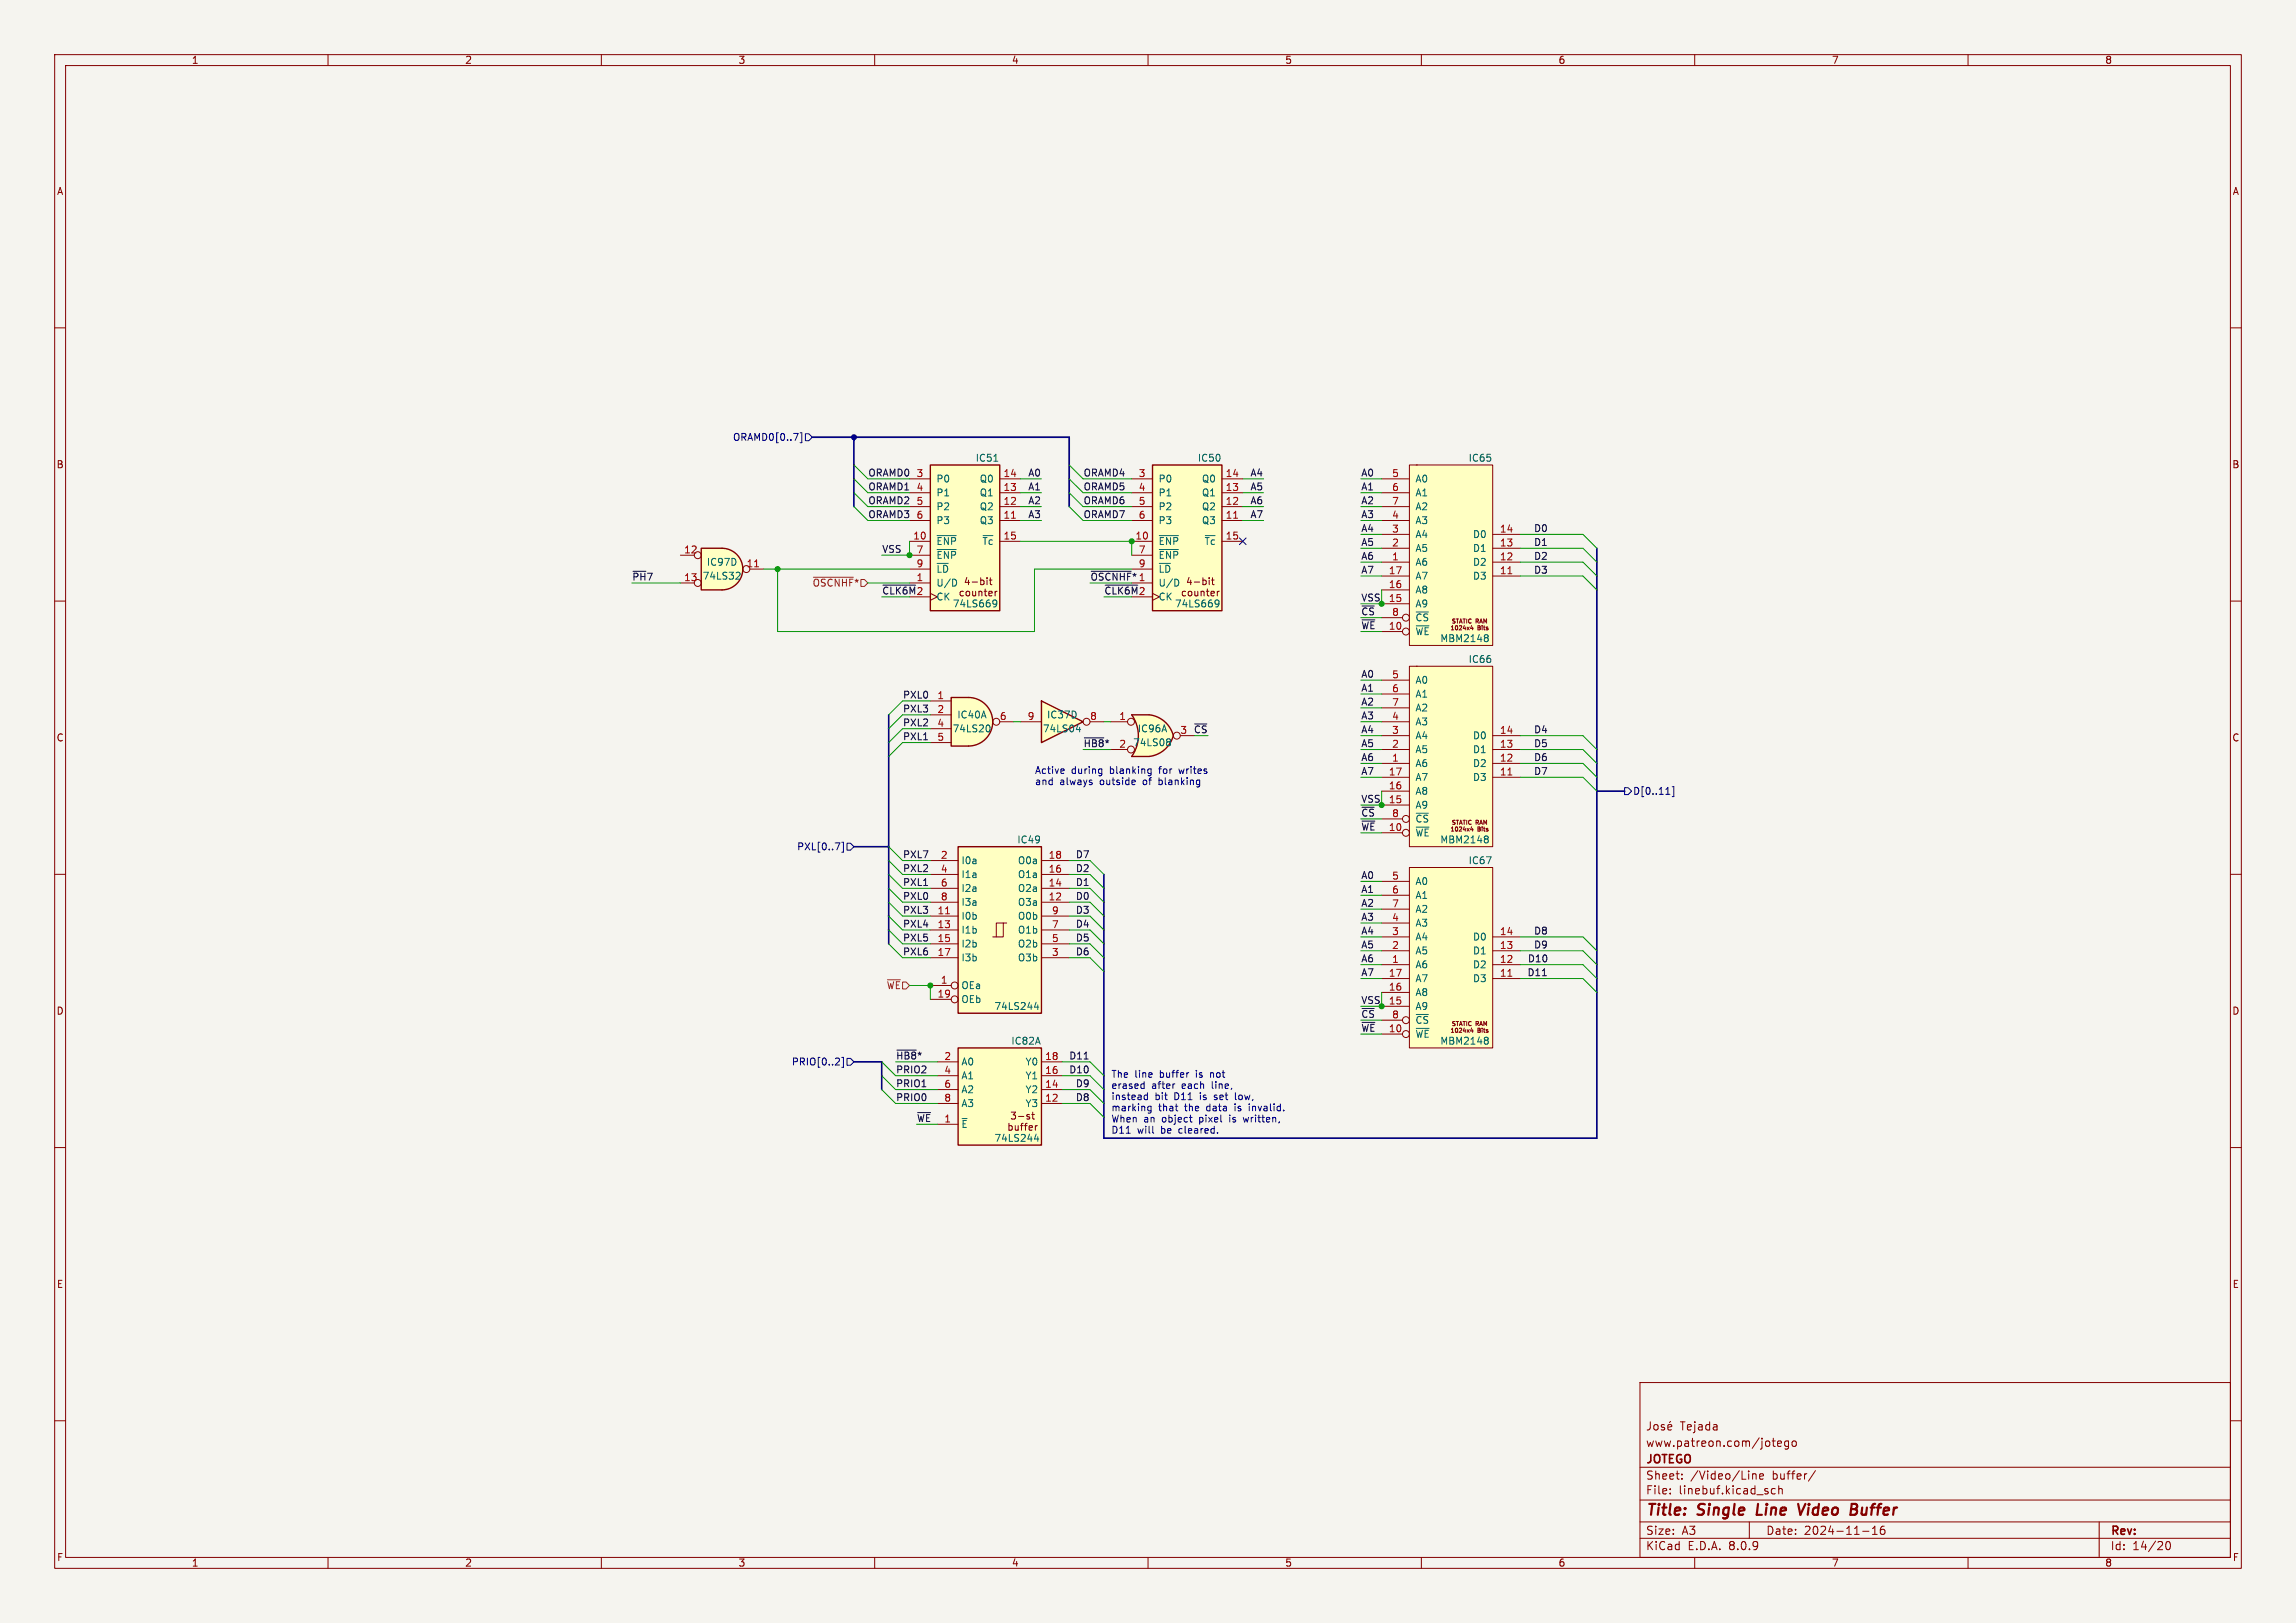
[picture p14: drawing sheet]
<svg xmlns="http://www.w3.org/2000/svg" width="420mm" height="297mm" viewBox="0 0 420 297" stroke-linecap="round" stroke-linejoin="round" font-family="sans-serif">
<defs><g id="words">
<g font-size="2.8" fill="#840000">
<text x="301" y="277.9">Title:</text>
<text x="310.6" y="277.9">Single</text>
<text x="322.2" y="277.9">Line</text>
<text x="330.6" y="277.9">Video</text>
<text x="341" y="277.9">Buffer</text>
</g>
<g font-size="2.1" fill="#840000">
<text x="307.3" y="262">Tejada</text>
<text x="301" y="268.2">JOTEGO</text>
<text x="301" y="265">www.patreon.com/jotego</text>
<text x="301" y="273.7">File:</text>
<text x="301" y="271">Sheet:</text>
<text x="307.1" y="273.7">linebuf.kicad_sch</text>
<text x="309.2" y="271">/Video/Line</text>
<text x="324.2" y="271">buffer/</text>
<text x="301" y="281.1">Size:</text>
<text x="307.6" y="281.1">A3</text>
<text x="323" y="281.1">Date:</text>
<text x="330" y="281.1">2024-11-16</text>
<text x="386" y="281.3">Rev:</text>
<text x="301" y="283.9">KiCad</text>
<text x="308.7" y="283.9">E.D.A.</text>
<text x="316.3" y="283.9">8.0.9</text>
<text x="386" y="283.9">Id:</text>
<text x="390.1" y="283.9">14/20</text>
</g>
<g font-size="1.8" fill="#840000">
<text x="35" y="11.9">1</text>
<text x="85" y="11.9">2</text>
<text x="135" y="11.9">3</text>
<text x="185" y="11.9">4</text>
<text x="235" y="11.9">5</text>
<text x="285" y="11.9">6</text>
<text x="335" y="11.9">7</text>
<text x="385" y="11.9">8</text>
<text x="10.3" y="35.9">A</text>
<text x="408.3" y="35.9">A</text>
<text x="10.3" y="85.9">B</text>
<text x="408.2" y="85.9">B</text>
<text x="10.3" y="135.9">C</text>
<text x="408.2" y="135.9">C</text>
<text x="10.3" y="185.9">D</text>
<text x="408.2" y="185.9">D</text>
<text x="10.3" y="235.9">E</text>
<text x="408.3" y="235.9">E</text>
<text x="10.3" y="285.9">F</text>
<text x="35" y="286.9">1</text>
<text x="85" y="286.9">2</text>
<text x="135" y="286.9">3</text>
<text x="185" y="286.9">4</text>
<text x="235" y="286.9">5</text>
<text x="285" y="286.9">6</text>
<text x="335" y="286.9">7</text>
<text x="385" y="286.9">8</text>
<text x="408.3" y="285.9">F</text>
</g>
<g font-size="1.8" fill="#000084">
<text x="134" y="80.9">ORAMD0[0..7]</text>
<text x="298.6" y="145.6">D[0..11]</text>
<text x="145.7" y="155.8">PXL[0..7]</text>
<text x="144.7" y="195.2">PRIO[0..2]</text>
</g>
<g font-size="1.8" fill="#0f0f0f">
<text x="158.7" y="89.8">ORAMD1</text>
<text x="158.7" y="87.3">ORAMD0</text>
<text x="188" y="87.3">A0</text>
<text x="188" y="89.8">A1</text>
<text x="198.1" y="87.3">ORAMD4</text>
<text x="198.1" y="89.8">ORAMD5</text>
<text x="228.6" y="87.3">A4</text>
<text x="228.6" y="89.8">A5</text>
<text x="248.9" y="87.3">A0</text>
<text x="248.9" y="89.8">A1</text>
<text x="158.7" y="94.9">ORAMD3</text>
<text x="158.7" y="92.4">ORAMD2</text>
<text x="188" y="94.9">A3</text>
<text x="188" y="92.4">A2</text>
<text x="198.1" y="94.9">ORAMD7</text>
<text x="198.1" y="92.4">ORAMD6</text>
<text x="228.6" y="94.9">A7</text>
<text x="228.6" y="92.4">A6</text>
<text x="248.9" y="92.4">A2</text>
<text x="248.9" y="94.9">A3</text>
<text x="161.3" y="101.3">VSS</text>
<text x="248.9" y="100">A5</text>
<text x="248.9" y="97.4">A4</text>
<text x="280.5" y="97.4">D0</text>
<text x="280.5" y="100">D1</text>
<text x="115.6" y="106.3">~{PH}7</text>
<text x="199.4" y="106.3">~{OSCNHF}*</text>
<text x="248.9" y="102.5">A6</text>
<text x="248.9" y="105.1">A7</text>
<text x="280.5" y="105.1">D3</text>
<text x="280.5" y="102.5">D2</text>
<text x="161.3" y="108.9">~{CLK6M}</text>
<text x="167.6" y="109">2</text>
<text x="201.9" y="108.9">~{CLK6M}</text>
<text x="208.2" y="109">2</text>
<text x="248.9" y="110.1">VSS</text>
<text x="248.9" y="112.7">~{CS} 8</text>
<text x="248.9" y="115.2">~{WE}10</text>
<text x="248.9" y="124.1">A0</text>
<text x="165.1" y="127.9">PXL0</text>
<text x="165.1" y="130.5">PXL3</text>
<text x="248.9" y="129.2">A2</text>
<text x="248.9" y="131.7">A3</text>
<text x="248.9" y="126.7">A1</text>
<text x="165.1" y="135.5">PXL1</text>
<text x="165.1" y="133">PXL2</text>
<text x="198.1" y="136.8">~{HB8}*2</text>
<text x="248.9" y="136.8">A5</text>
<text x="248.9" y="134.3">A4</text>
<text x="280.5" y="134.3">D4</text>
<text x="280.5" y="136.8">D5</text>
<text x="248.9" y="141.9">A7</text>
<text x="248.9" y="139.4">A6</text>
<text x="280.5" y="139.4">D6</text>
<text x="280.5" y="141.9">D7</text>
<text x="248.9" y="147">VSS</text>
<text x="248.9" y="149.5">~{CS} 8</text>
<text x="248.9" y="152.1">~{WE}10</text>
<text x="165.1" y="159.7">PXL2</text>
<text x="165.1" y="157.1">PXL7</text>
<text x="196.7" y="159.7">D2</text>
<text x="196.7" y="157.1">D7</text>
<text x="248.9" y="160.9">A0</text>
<text x="165.1" y="164.8">PXL0</text>
<text x="165.1" y="167.3">PXL3</text>
<text x="165.1" y="162.2">PXL1</text>
<text x="196.7" y="162.2">D1</text>
<text x="196.7" y="164.8">D0</text>
<text x="196.7" y="167.3">D3</text>
<text x="248.9" y="166">A2</text>
<text x="248.9" y="163.5">A1</text>
<text x="165.1" y="172.4">PXL5</text>
<text x="165.1" y="169.8">PXL4</text>
<text x="196.7" y="172.4">D5</text>
<text x="196.7" y="169.8">D4</text>
<text x="248.9" y="171.1">A4</text>
<text x="248.9" y="173.6">A5</text>
<text x="248.9" y="168.6">A3</text>
<text x="280.5" y="173.6">D9</text>
<text x="280.5" y="171.1">D8</text>
<text x="165.1" y="174.9">PXL6</text>
<text x="196.7" y="174.9">D6</text>
<text x="248.9" y="176.2">A6</text>
<text x="248.9" y="178.7">A7</text>
<text x="279.3" y="178.7">D11</text>
<text x="279.4" y="176.2">D10</text>
<text x="248.9" y="183.8">VSS</text>
<text x="248.9" y="186.3">~{CS} 8</text>
<text x="248.9" y="188.9">~{WE}10</text>
<text x="163.8" y="196.5">PRIO2</text>
<text x="163.8" y="194">~{HB8}*</text>
<text x="195.5" y="194">D11</text>
<text x="195.5" y="196.5">D10</text>
<text x="163.8" y="199">PRIO1</text>
<text x="163.8" y="201.6">PRIO0</text>
<text x="196.7" y="201.6">D8</text>
<text x="196.7" y="199">D9</text>
<text x="167.6" y="205.4">~{WE}1</text>
</g>
<g font-size="1.8" fill="#a90000">
<text x="167.6" y="87.4">3</text>
<text x="167.6" y="89.9">4</text>
<text x="183.5" y="89.9">13</text>
<text x="183.5" y="87.4">14</text>
<text x="208.2" y="87.4">3</text>
<text x="208.2" y="89.9">4</text>
<text x="224.1" y="89.9">13</text>
<text x="224.1" y="87.4">14</text>
<text x="254.6" y="87.4">5</text>
<text x="254.6" y="89.9">6</text>
<text x="167.6" y="92.5">5</text>
<text x="167.6" y="95">6</text>
<text x="183.5" y="95">11</text>
<text x="183.5" y="92.5">12</text>
<text x="208.2" y="92.5">5</text>
<text x="208.2" y="95">6</text>
<text x="224.1" y="95">11</text>
<text x="224.1" y="92.5">12</text>
<text x="254.6" y="95">4</text>
<text x="254.6" y="92.5">7</text>
<text x="125.1" y="101.3">12</text>
<text x="167" y="98.8">10</text>
<text x="167.6" y="101.3">7</text>
<text x="183.5" y="98.8">15</text>
<text x="207.6" y="98.8">10</text>
<text x="208.2" y="101.3">7</text>
<text x="224.1" y="98.8">15</text>
<text x="254.6" y="100.1">2</text>
<text x="254.6" y="97.5">3</text>
<text x="274.3" y="100.1">13</text>
<text x="274.3" y="97.5">14</text>
<text x="125.1" y="106.4">13</text>
<text x="136.5" y="103.9">11</text>
<text x="167.6" y="106.4">1</text>
<text x="167.6" y="103.9">9</text>
<text x="208.2" y="106.4">1</text>
<text x="208.2" y="103.9">9</text>
<text x="254" y="107.7">16</text>
<text x="254" y="105.2">17</text>
<text x="254.6" y="102.6">1</text>
<text x="274.3" y="105.2">11</text>
<text x="274.3" y="102.6">12</text>
<text x="254" y="110.2">15</text>
<text x="254.6" y="124.2">5</text>
<text x="171.4" y="128">1</text>
<text x="171.4" y="130.6">2</text>
<text x="182.8" y="131.8">6</text>
<text x="187.9" y="131.8">9</text>
<text x="199.3" y="131.8">8</text>
<text x="204.7" y="131.8">1</text>
<text x="254.6" y="131.8">4</text>
<text x="254.6" y="126.7">6</text>
<text x="254.6" y="129.3">7</text>
<text x="171.4" y="133.1">4</text>
<text x="171.4" y="135.6">5</text>
<text x="215.8" y="134.4">3</text>
<text x="254.6" y="136.9">2</text>
<text x="254.6" y="134.4">3</text>
<text x="274.3" y="136.9">13</text>
<text x="274.3" y="134.4">14</text>
<text x="254" y="142">17</text>
<text x="254.6" y="139.4">1</text>
<text x="274.3" y="142">11</text>
<text x="274.3" y="139.4">12</text>
<text x="254" y="147.1">15</text>
<text x="254" y="144.5">16</text>
<text x="172" y="157.2">2</text>
<text x="172" y="159.8">4</text>
<text x="191.7" y="159.8">16</text>
<text x="191.7" y="157.2">18</text>
<text x="254.6" y="161">5</text>
<text x="171.4" y="167.4">11</text>
<text x="172" y="162.3">6</text>
<text x="172" y="164.8">8</text>
<text x="191.7" y="164.8">12</text>
<text x="191.7" y="162.3">14</text>
<text x="192.3" y="167.4">9</text>
<text x="254.6" y="163.6">6</text>
<text x="254.6" y="166.1">7</text>
<text x="171.4" y="169.9">13</text>
<text x="171.4" y="172.5">15</text>
<text x="192.3" y="172.5">5</text>
<text x="192.3" y="169.9">7</text>
<text x="254.6" y="173.7">2</text>
<text x="254.6" y="171.2">3</text>
<text x="254.6" y="168.7">4</text>
<text x="274.3" y="173.7">13</text>
<text x="274.3" y="171.2">14</text>
<text x="171.4" y="175">17</text>
<text x="192.3" y="175">3</text>
<text x="254" y="178.8">17</text>
<text x="254.6" y="176.3">1</text>
<text x="274.3" y="178.8">11</text>
<text x="274.3" y="176.3">12</text>
<text x="171.4" y="182.6">19</text>
<text x="172" y="180.1">1</text>
<text x="254" y="183.9">15</text>
<text x="254" y="181.4">16</text>
<text x="172.6" y="194.1">2</text>
<text x="172.6" y="196.6">4</text>
<text x="191.1" y="196.6">16</text>
<text x="191.1" y="194.1">18</text>
<text x="172.6" y="199.1">6</text>
<text x="172.6" y="201.7">8</text>
<text x="191.1" y="201.7">12</text>
<text x="191.1" y="199.1">14</text>
</g>
<g font-size="1.8" fill="#006464">
<text x="171.2" y="88.5">P0</text>
<text x="178.4" y="84.7">IC51</text>
<text x="179.1" y="88.5">Q0</text>
<text x="211.8" y="88.5">P0</text>
<text x="219" y="84.7">IC50</text>
<text x="219.8" y="88.5">Q0</text>
<text x="258.8" y="88.5">A0</text>
<text x="268.5" y="84.7">IC65</text>
<text x="171.2" y="91">P1</text>
<text x="171.2" y="93.6">P2</text>
<text x="179.1" y="93.6">Q2</text>
<text x="179.1" y="91">Q1</text>
<text x="211.8" y="91">P1</text>
<text x="211.8" y="93.6">P2</text>
<text x="219.8" y="93.6">Q2</text>
<text x="219.8" y="91">Q1</text>
<text x="258.8" y="91">A1</text>
<text x="258.8" y="93.6">A2</text>
<text x="171.2" y="99.9">~{ENP}</text>
<text x="171.2" y="96.1">P3</text>
<text x="179.1" y="96.1">Q3</text>
<text x="179.6" y="99.9">~{Tc}</text>
<text x="211.8" y="99.9">~{ENP}</text>
<text x="211.8" y="96.1">P3</text>
<text x="219.8" y="96.1">Q3</text>
<text x="220.2" y="99.9">~{Tc}</text>
<text x="258.8" y="101.2">A5</text>
<text x="258.8" y="98.7">A4</text>
<text x="258.8" y="96.1">A3</text>
<text x="269.4" y="101.2">D1</text>
<text x="269.4" y="98.7">D0</text>
<text x="128.4" y="106.3">74LS32</text>
<text x="129.2" y="103.7">IC97D</text>
<text x="171.2" y="107.5">U/D</text>
<text x="171.2" y="102.5">~{ENP}</text>
<text x="171.2" y="105">~{LD}</text>
<text x="211.8" y="107.5">U/D</text>
<text x="211.8" y="102.5">~{ENP}</text>
<text x="211.8" y="105">~{LD}</text>
<text x="258.8" y="103.7">A6</text>
<text x="258.8" y="106.3">A7</text>
<text x="269.4" y="106.3">D3</text>
<text x="269.4" y="103.7">D2</text>
<text x="171.2" y="110.1">CK</text>
<text x="174.2" y="111.4">74LS669</text>
<text x="211.8" y="110.1">CK</text>
<text x="214.8" y="111.4">74LS669</text>
<text x="258.8" y="111.4">A9</text>
<text x="258.8" y="108.8">A8</text>
<text x="258.8" y="113.9">~{CS}</text>
<text x="258.8" y="116.4">~{WE}</text>
<text x="263.4" y="117.7">MBM2148</text>
<text x="258.8" y="125.3">A0</text>
<text x="268.5" y="121.5">IC66</text>
<text x="175" y="131.7">IC40A</text>
<text x="191.4" y="131.7">IC37D</text>
<text x="258.8" y="127.9">A1</text>
<text x="258.8" y="130.4">A2</text>
<text x="174.2" y="134.2">74LS20</text>
<text x="190.7" y="134.2">74LS04</text>
<text x="207.2" y="136.8">74LS08</text>
<text x="208" y="134.2">IC96A</text>
<text x="258.8" y="135.5">A4</text>
<text x="258.8" y="132.9">A3</text>
<text x="269.4" y="135.5">D0</text>
<text x="258.8" y="140.6">A6</text>
<text x="258.8" y="143.1">A7</text>
<text x="258.8" y="138">A5</text>
<text x="269.4" y="143.1">D3</text>
<text x="269.4" y="140.6">D2</text>
<text x="269.4" y="138">D1</text>
<text x="258.8" y="148.2">A9</text>
<text x="258.8" y="145.6">A8</text>
<text x="186" y="154.5">IC49</text>
<text x="258.8" y="153.3">~{WE}</text>
<text x="258.8" y="150.7">~{CS}</text>
<text x="263.4" y="154.5">MBM2148</text>
<text x="175.8" y="158.3">I0a</text>
<text x="175.8" y="160.9">I1a</text>
<text x="186.1" y="160.9">O1a</text>
<text x="186.1" y="158.3">O0a</text>
<text x="268.5" y="158.3">IC67</text>
<text x="175.8" y="163.4">I2a</text>
<text x="175.8" y="166">I3a</text>
<text x="186.1" y="166">O3a</text>
<text x="186.1" y="163.4">O2a</text>
<text x="258.8" y="162.2">A0</text>
<text x="258.8" y="164.7">A1</text>
<text x="258.8" y="167.2">A2</text>
<text x="175.8" y="168.5">I0b</text>
<text x="175.8" y="171">I1b</text>
<text x="175.8" y="173.6">I2b</text>
<text x="186.1" y="173.6">O2b</text>
<text x="186.1" y="171">O1b</text>
<text x="186.1" y="168.5">O0b</text>
<text x="258.8" y="172.3">A4</text>
<text x="258.8" y="169.8">A3</text>
<text x="269.4" y="172.3">D0</text>
<text x="175.8" y="176.1">I3b</text>
<text x="186.1" y="176.1">O3b</text>
<text x="258.8" y="177.4">A6</text>
<text x="258.8" y="179.9">A7</text>
<text x="258.8" y="174.9">A5</text>
<text x="269.4" y="179.9">D3</text>
<text x="269.4" y="177.4">D2</text>
<text x="269.4" y="174.9">D1</text>
<text x="175.8" y="181.2">OEa</text>
<text x="175.8" y="183.7">OEb</text>
<text x="181.8" y="185">74LS244</text>
<text x="258.8" y="185">A9</text>
<text x="258.8" y="182.5">A8</text>
<text x="184.9" y="191.4">IC82A</text>
<text x="258.8" y="190.1">~{WE}</text>
<text x="258.8" y="187.6">~{CS}</text>
<text x="263.4" y="191.4">MBM2148</text>
<text x="175.8" y="195.2">A0</text>
<text x="175.8" y="197.7">A1</text>
<text x="187.5" y="197.7">Y1</text>
<text x="187.5" y="195.2">Y0</text>
<text x="175.8" y="200.3">A2</text>
<text x="175.8" y="202.8">A3</text>
<text x="187.5" y="202.8">Y3</text>
<text x="187.5" y="200.3">Y2</text>
<text x="175.8" y="206.6">~{E}</text>
<text x="181.8" y="209.1">74LS244</text>
</g>
<g font-size="1.8" fill="#725600">
<text x="148.6" y="107.5">~{OSCNHF}*</text>
<text x="162.1" y="181.2">~{WE}</text>
</g>
<text font-size="1.8" fill="#009600" x="218.3" y="134.3">~{CS}</text>
<g font-size="1.8" fill="#0000c2">
<text x="189.2" y="141.8">Active</text>
<text x="189.2" y="143.9">and</text>
<text x="193.8" y="143.9">always</text>
<text x="196" y="141.8">during</text>
<text x="201.3" y="143.9">outside</text>
<text x="203.1" y="141.8">blanking</text>
<text x="209.4" y="143.9">of</text>
<text x="212.3" y="141.8">for</text>
<text x="212.4" y="143.9">blanking</text>
<text x="216.2" y="141.8">writes</text>
<text x="203.2" y="197.4">The</text>
<text x="207.6" y="197.4">line</text>
<text x="212.3" y="197.4">buffer</text>
<text x="219" y="197.4">is</text>
<text x="221.9" y="197.4">not</text>
<text x="203.2" y="199.5">erased</text>
<text x="203.2" y="201.5">instead</text>
<text x="203.2" y="203.6">marking</text>
<text x="210.7" y="199.5">after</text>
<text x="211.3" y="201.5">bit</text>
<text x="211.9" y="203.6">that</text>
<text x="214.9" y="201.5">D11</text>
<text x="216.3" y="199.5">each</text>
<text x="216.9" y="203.6">the</text>
<text x="219.8" y="201.5">is</text>
<text x="221" y="203.6">data</text>
<text x="222" y="199.5">line,</text>
<text x="222.6" y="201.5">set</text>
<text x="226.3" y="203.6">is</text>
<text x="226.6" y="201.5">low,</text>
<text x="229.1" y="203.6">invalid.</text>
<text x="203.2" y="205.6">When</text>
<text x="203.2" y="207.7">D11</text>
<text x="208.1" y="207.7">will</text>
<text x="209.2" y="205.6">an</text>
<text x="212.5" y="207.7">be</text>
<text x="212.7" y="205.6">object</text>
<text x="215.9" y="207.7">cleared.</text>
<text x="219.7" y="205.6">pixel</text>
<text x="225.4" y="205.6">is</text>
<text x="228.2" y="205.6">written,</text>
</g>
</g></defs>
<path d="M0 0h420v297h-420z" fill="#f5f4ef" stroke="#f5f4ef" stroke-width=".18"/>
<g fill="none" stroke="#840000" stroke-width=".18">
<path d="M10 10h400v277h-400zM12 12h396v273h-396zM60 10v2M110 10v2M160 10v2M210 10v2M260 10v2M310 10v2M360 10v2M10 60h2M408 60h2M10 110h2"/>
<path d="M408 110h2M10 160h2M408 160h2M10 210h2M408 210h2M300 253h108v32h-108zM10 260h2M300 278.5h108M300 274.5h108M300 268.5h108M301.9 260.2v1.1a.48 .48 0 0 1-.6 .4M302.7 260.8l.3-.1 .3 .3v.4l-.3 .3-.3-.1-.2-.2v-.4z"/>
<path d="M304.4 260.8l-.3-.1-.2 .2v.2l.5 .2v.3h-.5M305.1 261.2l.7-.2-.1-.2-.4-.1-.2 .2 .1 .7h.5M305.5 273.2v.2M305.5 272.5v.1M305.6 260.1l-.2 .2M307.7 270.5v.2M307.7 269.8v.1M320 278.5v3M320.6 269.7v1M320.6 269.8l.2-.1 .4 .1v.9M321.9 270.2l.7-.2-.1-.2-.4-.1-.2 .2v.7h.6M324.2 263.7h.5"/>
<path d="M324.6 264.7h.1M324.7 272.5l-.4-.1-.3 .3v.4l.2 .2h.5M325.2 264.2l.7-.2-.1-.2-.4-.1-.2 .2v.7h.6M325.4 272.5l.2-.1 .3 .1 .1 .9M325.4 271.9v1.5M327.2 263.8l-.5-.1-.3 .3v.4l.2 .2h.6M327.2 263.7v1.2l-.3 .3-.4-.1M327.9 263.8l.2-.1 .4 .1 .1 .6-.2 .2-.3 .1-.2-.2zM332.1 269.1l-1.3 1.9M342.5 279.7l.4-.4v1.5M344.7 279.3a.59 .59 0 0 0-.8 .6v.6l.2 .2 .4 .1 .2-.2 .1-.5-.1-.2h-.5l-.3 .2M384 278.5v6.5"/>
<path d="M408 260h2M60 285v2M110 285v2M160 285v2M210 285v2M260 285v2M300 281.5h108M310 285v2M340.7 280.2h1.2M342.5 280.8h.9M360 285v2M396.3 282.2l.2-.1a.8 .8 0 0 1 .5 .7 .8 .8 0 0 1-.5 .8l-.2-.2-.1-.4z"/>
</g>
<path d="M321.6 275.2l-.3 2h1M328.9 275.2l.4 2 1-2M338.7 275.2h.7a.49 .49 0 0 1 .3 .5 .49 .49 0 0 1-.4 .5l.2 .1a.58 .58 0 0 1-.3 .9" fill="none" stroke="#840000" stroke-width=".4"/>
<path d="M257.8 158.8h15.2v33h-15.2z" fill="#ffffc2"/>
<g fill="none" stroke="#840000" stroke-width=".18">
<path d="M257.8 158.8h15.2v33h-15.2zM259.1 158.8h.1M252.7 176.5h5.1M252.7 179.1h5.1M252.7 174h5.1M252.7 171.5h5.1M252.7 168.9h5.1M252.7 161.3h5.1M252.7 163.8h5.1M252.7 166.4h5.1M273 176.5h5.1M273 179.1h5.1"/>
<path d="M273 174h5.1M273 171.5h5.1M252.7 189.2h3.8M252.7 184.2h5.1M252.7 181.6h5.1M252.7 186.7h3.8M265.5 188.9h.4M265.5 188.4l.2-.2v.7M266.2 187h-.4a.32 .32 0 0 0 .3 .4v.3h-.4M266.3 188.2h.1a.37 .37 0 0 1 .3 .4 .37 .37 0 0 1-.4 .3l-.1-.3zM266.4 186.9h.4M266.6 188.8l-.1 .1"/>
<path d="M266.6 186.9v.8M266.9 188.2h.3l.2 .2-.5 .5h.5M267 187.7l.2-.8 .3 .8M267 187.5h.4M267.6 186.9h.4M267.8 186.9v.8M267.8 188.1l-.1 .6h.4M268 188.4v.5M268.3 186.9v.8M268.4 188.4l.4 .5M268.8 188.4l-.4 .5M269.1 187a.34 .34 0 0 0-.5 .3 .34 .34 0 0 0 .5 .3"/>
<path d="M269.2 188.1l-.2 .6h.5M269.4 188.4v.5M270 187.3h.4v-.3l-.4-.1v.8M270.2 187.3l.2 .4M270.4 188.2l.4 .1-.2 .2 .2 .3-.2 .1h-.2zM270.4 188.5h.2M270.7 187.7l.2-.8 .3 .8M270.7 187.5h.4M271.1 188.2h.1M271.1 188.4v.5M271.4 188.4h.3M271.4 187.7v-.8l.3 .6 .2-.6v.8"/>
<path d="M271.5 188.2v.6l.2 .1M272.2 188.4l-.3 .1 .3 .2v.2h-.3"/>
<circle cx="257.2" cy="186.7" r=".63"/>
<circle cx="257.2" cy="189.2" r=".63"/>
</g>
<path d="M275.8 178.7h.8" fill="none" stroke="#a90000" stroke-width=".18"/>
<path d="M271.7 189.8h.3l.2 .3-.2 .3M271.7 190.4h.3M272 190.4l.2 .2v.2l-.1 .2-.4 .1" fill="none" stroke="#006464" stroke-width=".18"/>
<path d="M190.5 128.3l7.6 3.8-7.6 3.8z" fill="#ffffc2"/>
<path d="M190.5 128.3l7.6 3.8-7.6 3.8z" fill="none" stroke="#840000" stroke-width=".25"/>
<g fill="none" stroke="#840000" stroke-width=".18">
<path d="M186.7 132.1h3.8M199.4 132.1h2.5"/>
<circle cx="198.8" cy="132.1" r=".63"/>
</g>
<path d="M196.9 133.5h.8M197.5 133.1v.8" fill="none" stroke="#006464" stroke-width=".18"/>
<path d="M177.2 127.6a4.4 4.4 0 0 1 4.4 4.5 4.4 4.4 0 0 1-4.4 4.4z" fill="#ffffc2" stroke="#ffffc2" stroke-width=".18"/>
<path d="M174 127.6h3.2v8.9h-3.2z" fill="#ffffc2"/>
<path d="M174 127.6h3.2a4.4 4.4 0 0 1 4.4 4.5 4.4 4.4 0 0 1-4.4 4.4h-3.2z" fill="none" stroke="#840000" stroke-width=".25"/>
<g fill="none" stroke="#840000" stroke-width=".18">
<path d="M170.2 128.3h3.8M170.2 130.8h3.8M170.2 133.4h3.8M170.2 135.9h3.8M182.9 132.1h2.5"/>
<circle cx="182.2" cy="132.1" r=".63"/>
</g>
<path d="M180.8 132.7a.79 .79 0 0 1 0 1.2" fill="none" stroke="#006464" stroke-width=".18"/>
<path d="M209.6 133.3l5 1.3a5.2 5.2 0 0 1-4.4 3.8z" fill="#ffffc2" stroke="#ffffc2" stroke-width=".18"/>
<path d="M207 138.4h3.2M207 130.8h3.2" fill="none" stroke="#ffffc2" stroke-width=".18"/>
<path d="M207 130.8h3.2v7.6h-3.2a6.7 6.7 0 0 0 0-7.6z" fill="#ffffc2"/>
<path d="M210.2 130.8a5.1 5.1 0 0 1 4.4 3.8l-4.9 1.3z" fill="#ffffc2" stroke="#ffffc2" stroke-width=".18"/>
<path d="M210.2 130.8h-3.2a6.6 6.6 0 0 1 0 7.6h3.2M210.2 130.8a5.1 5.1 0 0 1 4.4 3.8 5.2 5.2 0 0 1-4.4 3.8" fill="none" stroke="#840000" stroke-width=".25"/>
<g fill="none" stroke="#840000" stroke-width=".18">
<path d="M203.2 132.1h3M203.2 137.2h3M215.9 134.6h2.5"/>
<circle cx="206.9" cy="132.1" r=".63"/>
<circle cx="206.9" cy="137.2" r=".63"/>
<circle cx="215.3" cy="134.6" r=".63"/>
</g>
<path d="M213.6 135.2h.3l.2 .2-.2 .3M213.6 135.7h.3M213.9 135.7l.2 .3v.2l-.1 .2-.4 .1" fill="none" stroke="#006464" stroke-width=".18"/>
<path d="M210.8 85.1h12.7v26.7h-12.7z" fill="#ffffc2"/>
<path d="M210.8 85.1h12.7v26.7h-12.7z" fill="none" stroke="#840000" stroke-width=".25"/>
<g fill="none" stroke="#840000" stroke-width=".18">
<path d="M207 99.1h3.8M207 95.3h3.8M207 92.7h3.8M207 90.2h3.8M207 87.6h3.8M223.5 99.1h3.8M223.5 95.3h3.8M223.5 92.7h3.8M223.5 90.2h3.8M223.5 87.6h3.8M207 106.7h3.8M207 109.2h3.8"/>
<path d="M207 101.6h3.8M207 104.1h3.8M210.8 108.6l1.3 .6-1.3 .7M216.9 108.3l-.4-.1-.2 .2 .1 .6h.5M217.4 108.3l.2-.1 .4 .1v.5l-.1 .2h-.3l-.2-.1zM217.5 105.7l-.3 .9h.8M217.8 106.2v.8M218.5 106.5h.9M218.6 108.2v.8h.3l.2-.1M219.1 108.2v.8M219.7 108.3l.2-.1 .3 .1 .1 .7M219.7 108.2v.8"/>
<path d="M220 105.7v1.3M220 106.2h.4l.2 .2-.1 .5h-.5M220.7 108.2h.5M220.9 107.8v1.1l.3 .1M221.2 105.7v.1M221.2 106.2v.8M221.5 108.6l.6-.1v-.2l-.4-.1-.2 .2 .1 .6h.5M221.6 106.2h.5M221.8 105.7v1.1l.3 .2M222.7 108.2v.8M223 108.2l-.3 .2"/>
</g>
<path d="M212.1 98h3.5M220.5 98h1.8M212.1 100.6h3.5M215.4 106.1l.2 .4-.2 .7M222.4 109.9l.3-.1 .3 .2a.84 .84 0 0 1-.4 1.1h-.2M223 110.3l-.3 .3-.3-.1" fill="none" stroke="#006464" stroke-width=".18"/>
<path d="M225.7 94.8h.7" fill="none" stroke="#a90000" stroke-width=".18"/>
<path d="M175.3 191.8h15.2v17.8h-15.2z" fill="#ffffc2"/>
<path d="M175.3 191.8h15.2v17.8h-15.2z" fill="none" stroke="#840000" stroke-width=".25"/>
<g fill="none" stroke="#840000" stroke-width=".18">
<path d="M171.4 199.4h3.9M171.4 196.9h3.9M171.4 194.3h3.9M190.5 199.4h3.8M190.5 196.9h3.8M190.5 194.3h3.8M171.4 205.7h3.9M171.4 201.9h3.9M184.6 205.6v1.2M184.6 206h.3l.3 .2-.2 .6h-.4M185 203.5h.8l-.5 .5 .4 .1v.6l-.2 .1-.5-.1M185.7 206l.1 .8h.3l.2-.1"/>
<path d="M186.3 206v.8M186.3 204.3h1M186.7 206h.5M187.2 205.6l-.3 .1v1.1M187.4 206h.5M187.9 205.6l-.3 .1v1.1M188.2 206.4l.7-.1-.1-.3h-.4l-.2 .2 .1 .6h.5M188.3 204l-.3-.1-.2 .2 .1 .2 .4 .1v.3h-.5M188.7 203.9h.5M188.9 203.5v1.1l.3 .2M189.4 206v.8M189.8 206l-.4 .2"/>
<path d="M190.5 201.9h3.8"/>
</g>
<path d="M176 204.7h.9M189.5 207.5l-.3 .9h.8M189.8 208v.9" fill="none" stroke="#006464" stroke-width=".18"/>
<path d="M257.8 85.1h15.2v33h-15.2z" fill="#ffffc2"/>
<g fill="none" stroke="#840000" stroke-width=".18">
<path d="M252.7 97.8h5.1M252.7 95.3h5.1M252.7 87.6h5.1M252.7 90.2h5.1M252.7 92.7h5.1M257.8 85.1h15.2v33h-15.2zM259.1 85.1h.1M273 97.8h5.1M252.7 102.9h5.1M252.7 115.6h3.8M252.7 105.4h5.1M252.7 100.3h5.1"/>
<path d="M252.7 110.5h5.1M252.7 108h5.1M252.7 113h3.8M265.5 115.3h.4M265.5 114.7l.2-.2v.8M266.2 113.3h-.4a.32 .32 0 0 0 .3 .4v.3h-.4M266.3 114.6v-.1a.33 .33 0 0 1 .4 .4 .33 .33 0 0 1-.4 .3zM266.4 113.3h.4M266.5 114.5l.1 .1M266.6 113.3v.7M266.9 114.6l.3-.1 .2 .2-.5 .6h.5M267 114l.2-.7 .3 .7"/>
<path d="M267 113.8h.4M267.6 113.3h.4M267.8 113.3v.7M267.8 114.5l-.1 .5h.4M268 114.8v.5M268.3 113.3v.7M268.4 114.8l.4 .5M268.8 114.8l-.4 .5M269.1 113.3a.34 .34 0 0 0-.5 .4 .34 .34 0 0 0 .5 .3M269.2 114.5l-.2 .5h.5M269.4 114.8v.5M270 113.7l.4-.1v-.3h-.4v.7"/>
<path d="M270.2 113.7l.2 .3M270.4 114.5l.4 .1-.2 .3 .2 .2-.2 .2h-.2zM270.4 114.9h.2M270.7 114l.2-.7 .3 .7M270.7 113.8h.4M271.1 114.6h.1M271.1 114.8v.5M271.2 114.5l-.1 .1M271.4 114.8h.3M271.4 114v-.7l.3 .5 .2-.5v.7M271.5 114.5v.7l.2 .1M272.2 114.8l-.3 .1 .3 .1v.2h-.3"/>
<path d="M273 102.9h5.1M273 105.4h5.1M273 100.3h5.1"/>
<circle cx="257.2" cy="113" r=".63"/>
<circle cx="257.2" cy="115.6" r=".63"/>
</g>
<path d="M275.8 105h.8" fill="none" stroke="#a90000" stroke-width=".18"/>
<path d="M271.7 116.1h.3l.2 .3-.2 .3M271.7 116.7h.3M272 116.7l.2 .2v.3l-.1 .2h-.4" fill="none" stroke="#006464" stroke-width=".18"/>
<path d="M175.3 154.9h15.2v30.5h-15.2z" fill="#ffffc2"/>
<g fill="none" stroke="#840000" stroke-width=".18">
<path d="M170.2 157.5h5.1M190.5 157.5h5.1M170.2 167.6h5.1M170.2 165.1h5.1M170.2 170.2h5.1M170.2 162.6h5.1M170.2 172.7h5.1M170.2 160h5.1M170.2 175.3h5.1M183.5 168.9h-1.3v2.6M184.1 168.9h-.6v2.6h-1.9M190.5 167.6h5.1"/>
<path d="M190.5 165.1h5.1M190.5 170.2h5.1M190.5 162.6h5.1M190.5 172.7h5.1M190.5 160h5.1M190.5 175.3h5.1M170.2 180.3h3.8M170.2 182.9h3.8"/>
<circle cx="174.6" cy="180.3" r=".63"/>
<circle cx="174.6" cy="182.9" r=".63"/>
</g>
<path d="M175.3 154.9h15.2v30.5h-15.2z" fill="none" stroke="#840000" stroke-width=".25"/>
<path d="M173 167.2h.7" fill="none" stroke="#a90000" stroke-width=".18"/>
<path d="M189.5 183.4l-.3 .9h.8M189.8 183.9v.8" fill="none" stroke="#006464" stroke-width=".18"/>
<path d="M132.1 100.3a3.8 3.8 0 0 1 3.8 3.8 3.8 3.8 0 0 1-3.8 3.9z" fill="#ffffc2" stroke="#ffffc2" stroke-width=".18"/>
<path d="M128.3 100.3h3.8v7.7h-3.8z" fill="#ffffc2"/>
<path d="M128.3 100.3h3.8a3.8 3.8 0 0 1 3.8 3.8 3.8 3.8 0 0 1-3.8 3.9h-3.8z" fill="none" stroke="#840000" stroke-width=".25"/>
<g fill="none" stroke="#840000" stroke-width=".18">
<path d="M124.5 101.6h2.5M124.5 106.7h2.5M137.2 104.1h2.5"/>
<circle cx="127.6" cy="106.7" r=".63"/>
<circle cx="127.6" cy="101.6" r=".63"/>
<circle cx="136.5" cy="104.1" r=".63"/>
</g>
<path d="M138 103.7h.8" fill="none" stroke="#a90000" stroke-width=".18"/>
<path d="M134.8 104.7l.5 .1 .1 .3-.8 .9h.8" fill="none" stroke="#006464" stroke-width=".18"/>
<path d="M257.8 121.9h15.2v33h-15.2z" fill="#ffffc2"/>
<g fill="none" stroke="#840000" stroke-width=".18">
<path d="M252.7 139.7h5.1M252.7 137.2h5.1M252.7 134.6h5.1M252.7 132.1h5.1M252.7 124.5h5.1M252.7 127h5.1M252.7 129.5h5.1M257.8 121.9h15.2v33h-15.2zM259.1 121.9h.1M273 139.7h5.1M273 137.2h5.1M273 134.6h5.1"/>
<path d="M252.7 152.4h3.8M252.7 142.2h5.1M252.7 147.3h5.1M252.7 144.8h5.1M252.7 149.9h3.8M265.5 152.1h.4M265.5 151.5l.2-.2v.8M266.2 150.1l-.4 .1a.32 .32 0 0 0 .3 .4v.2h-.4M266.3 151.4l.1-.1a.37 .37 0 0 1 .3 .4 .37 .37 0 0 1-.4 .4l-.1-.3zM266.4 150.1h.4M266.6 150.1v.8M266.9 151.4l.3-.1 .2 .2-.5 .6h.5"/>
<path d="M267 150.9l.2-.8 .3 .8M267 150.6h.4M267.6 150.1h.4M267.8 150.1v.8M267.8 151.3l-.1 .5h.4M268 151.6v.5M268.3 150.1v.8M268.4 151.6l.4 .5M268.8 151.6l-.4 .5M269.1 150.2a.34 .34 0 0 0-.5 .3 .34 .34 0 0 0 .5 .3M269.2 151.3l-.2 .5h.5M269.4 151.6v.5"/>
<path d="M270 150.5h.4v-.3l-.4-.1v.8M270.2 150.5l.2 .4M270.4 151.3l.4 .2-.2 .2 .2 .2-.2 .2h-.2zM270.4 151.7h.2M270.7 150.9l.2-.8 .3 .8M270.7 150.6h.4M271.1 151.3v.1M271.1 151.6v.5M271.4 151.6h.3M271.4 150.9v-.8l.3 .5 .2-.5v.8M271.5 151.3v.7l.2 .1M272.2 151.6h-.2l-.1 .1 .3 .2"/>
<path d="M272.2 152l-.3 .1M272.2 151.9v.1M273 142.2h5.1"/>
<circle cx="257.2" cy="149.9" r=".63"/>
<circle cx="257.2" cy="152.4" r=".63"/>
</g>
<path d="M275.8 141.8h.8" fill="none" stroke="#a90000" stroke-width=".18"/>
<path d="M271.7 153h.3l.2 .2-.2 .3M271.7 153.5h.3M272 153.5l.2 .3v.2l-.1 .2h-.4" fill="none" stroke="#006464" stroke-width=".18"/>
<path d="M170.2 85.1h12.7v26.7h-12.7z" fill="#ffffc2"/>
<path d="M170.2 85.1h12.7v26.7h-12.7z" fill="none" stroke="#840000" stroke-width=".25"/>
<g fill="none" stroke="#840000" stroke-width=".18">
<path d="M166.4 99.1h3.8M166.4 95.3h3.8M166.4 92.7h3.8M166.4 90.2h3.8M166.4 87.6h3.8M182.9 99.1h3.8M182.9 95.3h3.8M182.9 92.7h3.8M182.9 90.2h3.8M182.9 87.6h3.8M166.4 106.7h3.8M166.4 109.2h3.8"/>
<path d="M166.4 101.6h3.8M166.4 104.1h3.8M170.2 108.6l1.2 .6-1.2 .7M176.2 108.3l-.3-.1-.3 .2 .1 .6h.5M176.8 108.3l.2-.1 .3 .1 .1 .5-.1 .2h-.3l-.2-.1zM176.9 105.7l-.3 .9h.7M177.2 106.2v.8M177.8 106.5h1M177.9 108.2l.1 .8h.3l.2-.1M178.5 108.2v.8M179.1 108.3l.1-.1 .4 .1v.7M179.1 108.2v.8"/>
<path d="M179.4 105.7v1.3M179.4 106.2h.4l.2 .2-.1 .5h-.5M180 108.2h.5M180.2 107.8v1.1l.3 .1M180.5 105.7v.1M180.5 106.2v.8M180.9 108.6l.6-.1-.1-.2-.3-.1-.2 .2v.6h.5M181 106.2h.5M181.2 105.7v1.1l.3 .2M182 108.2v.8M182.4 108.2l-.4 .2"/>
</g>
<path d="M171.4 98h3.5M179.8 98h1.8M181.8 84.4h.7M171.4 100.6h3.5M174.7 106.1l.3 .4-.3 .7M181.7 109.9l.4-.1 .2 .2a.84 .84 0 0 1-.3 1.1h-.3M182.3 110.3l-.2 .3-.4-.1" fill="none" stroke="#006464" stroke-width=".18"/>
<path d="M185 94.8h.8" fill="none" stroke="#a90000" stroke-width=".18"/>
<g fill="none" stroke="#000084" stroke-width=".18">
<path d="M145.2 79.3h.8l-.5 1.3M146.4 79.2h.3v1.8h-.3M147.3 79.4h.7l.6 .6-.6 .6h-.7zM226.7 98.5l1.2 1.2M227.9 98.5l-1.2 1.2M152.8 154.2h.8l-.5 1.3M154 154.1h.3v1.8h-.3M154.9 154.3h.7l.6 .6-.6 .7h-.7zM297.2 144.1h.6l.6 .7-.6 .6h-.6zM304.7 145.4h.8M305.9 144h.3v1.8h-.3M152.8 194.9h.8"/>
<path d="M153.5 193.7v.5M154 193.5h.3v1.8h-.3M154.9 193.7h.7l.6 .6-.6 .6h-.7z"/>
</g>
<path d="M148.8 105.6h7.3M162.3 179.3h2.4" fill="none" stroke="#725600" stroke-width=".18"/>
<path d="M161.5 107.1h6M199.6 104.5h7.3M202.2 107.1h5.9M198.3 135h3.6M282.1 178.6h.8M164.1 192.2h3.5M198.3 193.8h.7" fill="none" stroke="#0f0f0f" stroke-width=".18"/>
<g fill="none" stroke="#0000c2" stroke-width=".18">
<path d="M194.6 140.8l.1 .2-.7 .1M201.2 140.7l.3 .1M201.5 140.7v1l-.2 .3M201.5 141.5h-.3M207.6 143.5l-.1 .1M207.6 142.8l.1 .2-.7 .2M210.2 140.7l.4 .1M210.6 140.7v1l-.3 .3M210.6 141.5h-.4M208.9 198.3l.4 .1M209.3 197.9v1.3M209.3 199.1l-.4 .1"/>
<path d="M209.9 200v1.2M214.8 198.3h.1M217.3 196.3h.2M226 200v1.1l.2 .1M206 207.4h.7M209.4 201.2h.5M209.4 200.5h.5M210 203l.2 .3 .4-.1M210.6 202.4v1.1l-.3 .2-.3-.1M210.6 202.5l-.4-.1-.2 .3M210.9 207.3l.1 .1M217.6 204.5h.5"/>
<path d="M217.9 205.3h.2M222.7 207.3v.1M227.4 204.5l.3 .8M228.5 202.4v.9"/>
</g>
<path d="M148.6 80h47v12.7M156.2 80v12.7M292.1 100.3v108h-90.2v-48.3M162.6 130.8v41.9M156.2 154.9h6.4M292.1 144.8h5.1M156.2 194.3h5.1v5.1" fill="none" stroke="#000084" stroke-width=".3"/>
<g fill="none" stroke="#009600" stroke-width=".18">
<path d="M156.2 87.6l2.5 2.6h7.7M156.2 92.7l2.5 2.6h7.7M156.2 90.2l2.5 2.5h7.7M156.2 85.1l2.5 2.5h7.7M166.4 99.1v2.5h-5.1M186.7 90.2h3.8M186.7 95.3h3.8M186.7 92.7h3.8M186.7 87.6h3.8M186.7 99.1h20.3v2.5M195.6 87.6l2.5 2.6h8.9M195.6 92.7l2.5 2.6h8.9"/>
<path d="M195.6 90.2l2.5 2.5h8.9M195.6 85.1l2.5 2.5h8.9M227.3 90.2h3.8M227.3 95.3h3.8M227.3 92.7h3.8M227.3 87.6h3.8M248.9 90.2h3.8M248.9 95.3h3.8M248.9 92.7h3.8M248.9 87.6h3.8M248.9 97.8h3.8M278.1 97.8h11.5l2.5 2.5"/>
<path d="M115.6 106.7h8.9M139.7 104.1h26.7M142.2 104.1v11.5h47v-11.5h17.8M158.7 106.7h7.7M161.3 109.2h5.1M199.4 106.7h7.6M201.9 109.2h5.1M248.9 115.6h3.8M248.9 113h3.8M248.9 100.3h3.8M248.9 102.9h3.8M248.9 105.4h3.8"/>
<path d="M252.7 108v2.5h-3.8M278.1 100.3h11.5l2.5 2.6M278.1 102.9h11.5l2.5 2.5M278.1 105.4h11.5l2.5 2.6M170.2 135.9h-5.1l-2.5 2.5M170.2 128.3h-5.1l-2.5 2.5M170.2 130.8h-5.1l-2.5 2.6M170.2 133.4h-5.1l-2.5 2.5M185.4 132.1h1.3M198.1 137.2h5.1M201.9 132.1h1.3M248.9 129.5h3.8"/>
<path d="M248.9 132.1h3.8M248.9 139.7h3.8M248.9 137.2h3.8M248.9 127h3.8M248.9 134.6h3.8M248.9 124.5h3.8M278.1 139.7h11.5l2.5 2.5M278.1 137.2h11.5l2.5 2.5M278.1 134.6h11.5l2.5 2.6M162.6 154.9l2.5 2.6h5.1M162.6 157.5l2.5 2.5h5.1M195.6 157.5h3.8l2.5 2.5"/>
<path d="M248.9 142.2h3.8M248.9 149.9h3.8M248.9 152.4h3.8M252.7 144.8v2.5h-3.8M278.1 142.2h11.5l2.5 2.6M162.6 160l2.5 2.6h5.1M162.6 165.1l2.5 2.5h5.1M162.6 172.7l2.5 2.6h5.1M162.6 162.6l2.5 2.5h5.1M162.6 167.6l2.5 2.6h5.1M162.6 170.2l2.5 2.5h5.1M195.6 162.6h3.8l2.5 2.5"/>
<path d="M195.6 167.6h3.8l2.5 2.6M195.6 175.3h3.8l2.5 2.5M195.6 165.1h3.8l2.5 2.5M195.6 170.2h3.8l2.5 2.5M195.6 172.7h3.8l2.5 2.6M195.6 160h3.8l2.5 2.6M248.9 179.1h3.8M248.9 176.5h3.8M248.9 174h3.8M248.9 171.5h3.8M248.9 161.3h3.8M248.9 166.4h3.8"/>
<path d="M248.9 163.8h3.8M248.9 168.9h3.8M278.1 179.1h11.5l2.5 2.5M278.1 176.5h11.5l2.5 2.6M278.1 174h11.5l2.5 2.5M278.1 171.5h11.5l2.5 2.5M161.3 194.3l2.5 2.6h7.6M161.3 199.4l2.5 2.5h7.6M161.3 196.9l2.5 2.5h7.6M163.8 194.3h7.6M166.4 180.3h3.8v2.6M194.3 196.9h5.1l2.5 2.5"/>
<path d="M194.3 194.3h5.1l2.5 2.6M194.3 199.4h5.1l2.5 2.5M248.9 186.7h3.8M248.9 189.2h3.8M252.7 181.6v2.6h-3.8M167.6 205.7h3.8M194.3 201.9h5.1l2.5 2.6"/>
</g>
<g fill="#009600" stroke="#009600" stroke-width=".18">
<circle cx="170.2" cy="180.3" r=".46"/>
<circle cx="252.7" cy="184.2" r=".46"/>
<circle cx="252.7" cy="110.5" r=".46"/>
<circle cx="252.7" cy="147.3" r=".46"/>
<circle cx="207" cy="99.1" r=".46"/>
<circle cx="166.4" cy="101.6" r=".46"/>
<circle cx="142.2" cy="104.1" r=".46"/>
</g>
<circle cx="156.2" cy="80" r=".46" fill="#000084" stroke="#000084" stroke-width=".18"/>
<use href="#words"/>
</svg>
